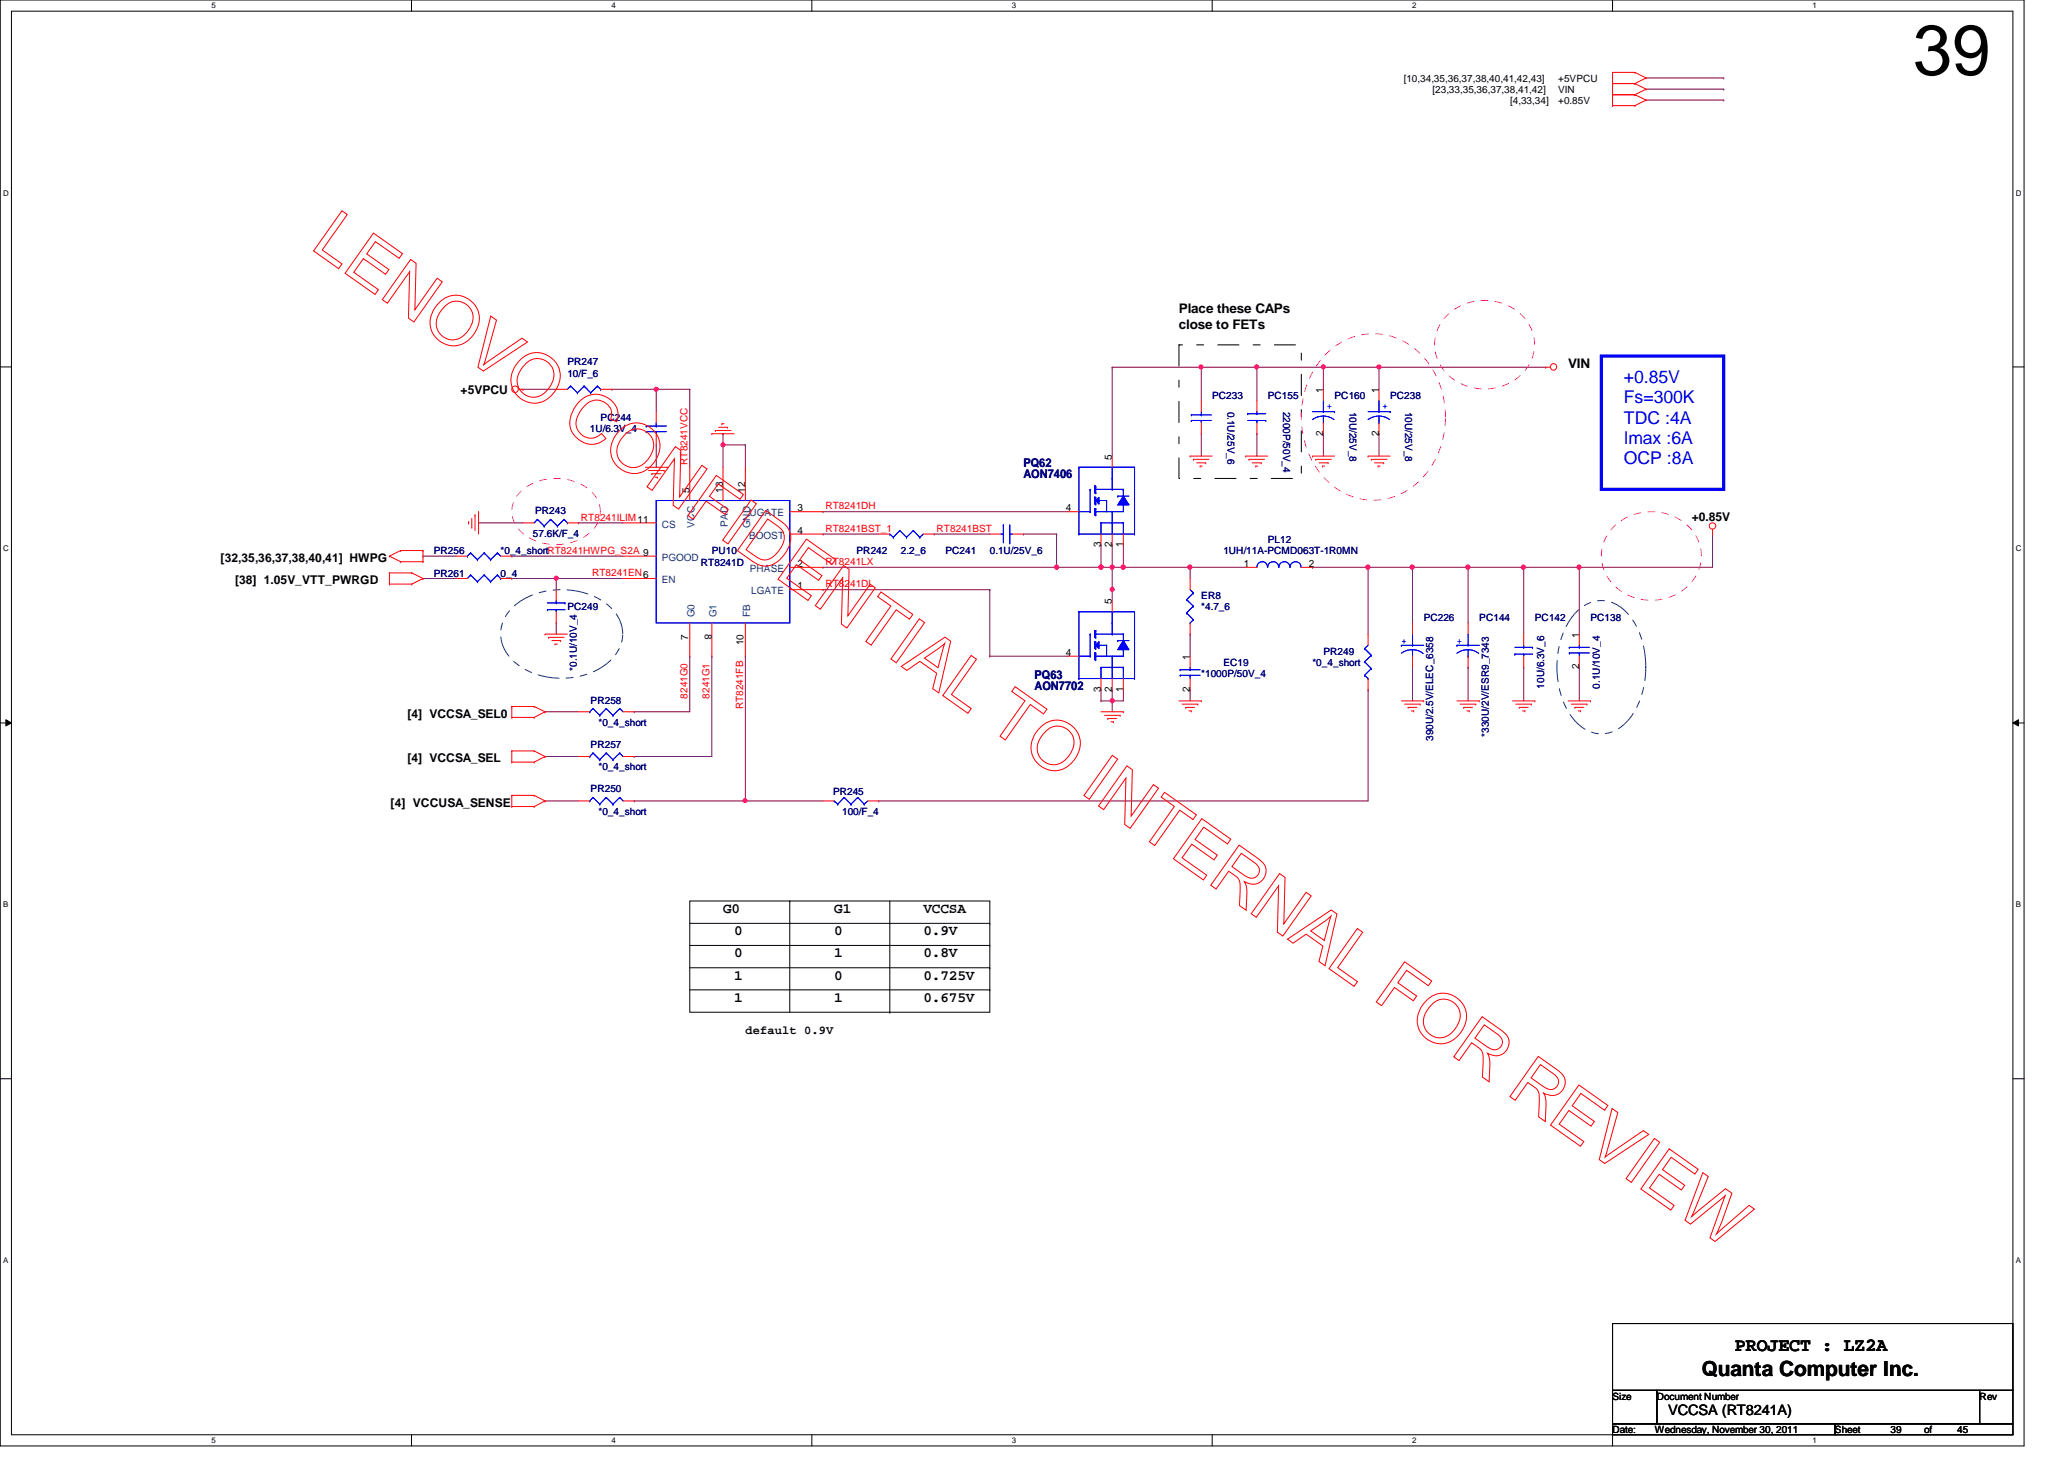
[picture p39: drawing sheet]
<svg xmlns="http://www.w3.org/2000/svg" width="297mm" height="210mm" viewBox="0 0 297 210" stroke-linecap="round" stroke-linejoin="round" font-family="sans-serif">
<defs><g id="words">
<text font-size="10.2" x="275.3" y="10.8">39</text>
<text font-size="3" x="244.9" y="198">Quanta Computer Inc.</text>
<text font-size="2.7" x="249.7" y="194.3">PROJECT : LZ2A</text>
<g font-size="2.5" fill="#00f">
<text x="233.7" y="55.1">+0.85V</text>
<text x="233.7" y="58">Fs=300K</text>
<text x="233.7" y="61">TDC :4A</text>
<text x="233.7" y="63.9">Imax :6A</text>
<text x="233.7" y="66.8">OCP :8A</text>
</g>
<g font-size="2.1">
<text x="104.1" y="131.3">G0</text>
<text x="120.1" y="131.3">G1</text>
<text x="132.9" y="131.3">VCCSA</text>
<text x="105.7" y="137.7">0</text>
<text x="105.7" y="134.5">0</text>
<text x="120.1" y="137.7">1</text>
<text x="120.1" y="134.5">0</text>
<text x="132.9" y="134.5">0.9V</text>
<text x="132.9" y="137.7">0.8V</text>
<text x="105.7" y="140.9">1</text>
<text x="120.1" y="140.9">0</text>
<text x="132.9" y="140.9">0.725V</text>
<text x="105.7" y="144.1">1</text>
<text x="120.1" y="144.1">1</text>
<text x="132.9" y="144.1">0.675V</text>
<text x="240.1" y="203.5">VCCSA (RT8241A)</text>
</g>
<g font-size="1.9">
<text x="169.7" y="45">Place these CAPs</text>
<text x="169.7" y="47.3">close to FETs</text>
<text x="225.7" y="53">VIN</text>
</g>
<g font-size="1.7">
<text x="66.3" y="56.7">+5VPCU</text>
<text x="243.5" y="74.9">+0.85V</text>
<text x="31.7" y="80.8">[32,35,36,37,38,40,41] HWPG</text>
<text x="33.8" y="84">[38] 1.05V_VTT_PWRGD</text>
<text x="58.6" y="103.3">[4] VCCSA_SEL0</text>
<text x="58.6" y="109.6">[4] VCCSA_SEL</text>
<text x="56.2" y="116">[4] VCCUSA_SENSE</text>
<text x="107.3" y="148.7">default 0.9V</text>
</g>
<g font-size="1.7" fill="#000080">
<text x="147.3" y="67.2">PQ62</text>
<text x="147.3" y="68.8">AON7406</text>
<text x="148.9" y="97.6">PQ63</text>
<text x="148.9" y="99.2">AON7702</text>
</g>
<g font-size="1.4">
<text x="202" y="11.8">[10,34,35,36,37,38,40,41,42,43]</text>
<text x="224.2" y="11.8">+5VPCU</text>
<text x="206.2" y="13.4">[23,33,35,36,37,38,41,42]</text>
<text x="217.3" y="15">[4,33,34]</text>
<text x="224.2" y="13.4">VIN</text>
<text x="224.2" y="15">+0.85V</text>
<text x="190.4" y="56.5" transform="rotate(-90 190.4 56.5)">1</text>
<text x="198.4" y="56.5" transform="rotate(-90 198.4 56.5)">1</text>
<text x="190.4" y="62.7" transform="rotate(-90 190.4 62.7)">2</text>
<text x="198.4" y="62.7" transform="rotate(-90 198.4 62.7)">2</text>
<text x="99.2" y="70.9" transform="rotate(-90 99.2 70.9)">5</text>
<text x="104" y="70.9" transform="rotate(-90 104 70.9)">13</text>
<text x="107.2" y="70.9" transform="rotate(-90 107.2 70.9)">12</text>
<text x="160" y="66.1" transform="rotate(-90 160 66.1)">5</text>
<text x="114.8" y="73.6">3</text>
<text x="114.8" y="76.8">4</text>
<text x="153.4" y="73.6">4</text>
<text x="114.8" y="81.6">2</text>
<text x="158.4" y="78.7" transform="rotate(-90 158.4 78.7)">3</text>
<text x="160" y="78.7" transform="rotate(-90 160 78.7)">2</text>
<text x="161.6" y="78.7" transform="rotate(-90 161.6 78.7)">1</text>
<text x="179" y="81.6">1</text>
<text x="188.4" y="81.6">2</text>
<text x="114.8" y="84.8">1</text>
<text x="160" y="86.9" transform="rotate(-90 160 86.9)">5</text>
<text x="99" y="92" transform="rotate(-90 99 92)">7</text>
<text x="101.4" y="91.2" transform="rotate(90 101.4 91.2)">8</text>
<text x="107" y="92.8" transform="rotate(-90 107 92.8)">10</text>
<text x="153.4" y="94.4">4</text>
<text x="171.2" y="94.9" transform="rotate(-90 171.2 94.9)">1</text>
<text x="227.2" y="91.7" transform="rotate(-90 227.2 91.7)">1</text>
<text x="158.4" y="99.5" transform="rotate(-90 158.4 99.5)">3</text>
<text x="160" y="99.5" transform="rotate(-90 160 99.5)">2</text>
<text x="161.6" y="99.5" transform="rotate(-90 161.6 99.5)">1</text>
<text x="171.2" y="99.5" transform="rotate(-90 171.2 99.5)">2</text>
<text x="227.2" y="96.3" transform="rotate(-90 227.2 96.3)">2</text>
<text x="232.1" y="201.4">Size</text>
<text x="238.5" y="201.4">Document Number</text>
<text x="284.9" y="201.4">Rev</text>
<text x="232.1" y="206.2">Date:</text>
<text x="238.2" y="206.2">Wednesday, November 30, 2011</text>
<text x="264.1" y="206.2">Sheet</text>
<text x="272.1" y="206.2">39</text>
<text x="276.9" y="206.2">of</text>
<text x="281.7" y="206.2">45</text>
</g>
<g font-size="1.4" fill="#000080">
<text x="81.7" y="52.6">PR247</text>
<text x="81.7" y="54.2">10/F_6</text>
<text x="174.5" y="57.4">PC233</text>
<text x="176.7" y="59.2" transform="rotate(90 176.7 59.2)">0.1U/25V_6</text>
<text x="182.5" y="57.4">PC155</text>
<text x="184.7" y="59.2" transform="rotate(90 184.7 59.2)">2200P/50V_4</text>
<text x="192.1" y="57.4">PC160</text>
<text x="194.2" y="59.2" transform="rotate(90 194.2 59.2)">10U/25V_8</text>
<text x="200.1" y="57.4">PC238</text>
<text x="202.2" y="59.2" transform="rotate(90 202.2 59.2)">10U/25V_8</text>
<text x="84.9" y="62.2">1U/6.3V_4</text>
<text x="86.4" y="60.6">PC244</text>
<text x="76.7" y="77.2">57.6K/F_4</text>
<text x="77" y="74">PR243</text>
<text x="62.4" y="79.8">PR256</text>
<text x="62.4" y="83">PR261</text>
<text x="72" y="79.8">*0_4_shortRT8241HWPG_S2A 9</text>
<text x="72" y="83">0_4</text>
<text x="100.9" y="81.4">RT8241D</text>
<text x="102.4" y="79.8">PU10</text>
<text x="123.3" y="79.8">PR242</text>
<text x="129.7" y="79.8">2.2_6</text>
<text x="136.1" y="79.8">PC241</text>
<text x="142.4" y="79.8">0.1U/25V_6</text>
<text x="176.1" y="79.8">1UH/11A-PCMD063T-1R0MN</text>
<text x="182.5" y="78.2">PL12</text>
<text x="81.7" y="87.8">PC249</text>
<text x="172.9" y="86.2">ER8</text>
<text x="172.9" y="87.8">*4.7_6</text>
<text x="204.9" y="89.4">PC226</text>
<text x="212.9" y="89.4">PC144</text>
<text x="220.9" y="89.4">PC142</text>
<text x="228.9" y="89.4">PC138</text>
<text x="176.1" y="95.8">EC19</text>
<text x="188.9" y="95.8">*0_4_short</text>
<text x="190.5" y="94.2">PR249</text>
<text x="83" y="96.5" transform="rotate(-90 83 96.5)">*0.1U/10V_4</text>
<text x="85" y="101.2">PR258</text>
<text x="172.9" y="97.4">*1000P/50V_4</text>
<text x="222.2" y="99.1" transform="rotate(-90 222.2 99.1)">10U/6.3V_6</text>
<text x="230.2" y="99.1" transform="rotate(-90 230.2 99.1)">0.1U/10V_4</text>
<text x="85" y="107.6">PR257</text>
<text x="86.1" y="104.4">*0_4_short</text>
<text x="206.2" y="106.6" transform="rotate(-90 206.2 106.6)">390U/2.5V/ELEC_6358</text>
<text x="214.2" y="106" transform="rotate(-90 214.2 106)">*330U/2V/ESR9_7343</text>
<text x="86.1" y="110.8">*0_4_short</text>
<text x="85" y="114">PR250</text>
<text x="86.1" y="117.2">*0_4_short</text>
<text x="119.9" y="114.3">PR245</text>
<text x="121.2" y="117.2">100/F_4</text>
</g>
<g font-size="1.4" fill="#00f">
<text x="191" y="58.8">+</text>
<text x="199" y="58.8">+</text>
<text x="201.7" y="92.6">+</text>
<text x="209.7" y="92.6">+</text>
</g>
<g font-size="1.4" fill="#f00">
<text x="98.9" y="66.9" transform="rotate(-90 98.9 66.9)">RT8241VCC</text>
<text x="83.6" y="74.9">RT8241ILIM11</text>
<text x="118.8" y="73.3">RT8241DH</text>
<text x="118.8" y="76.5">RT8241BST_1</text>
<text x="134.8" y="76.5">RT8241BST</text>
<text x="85.2" y="82.9">RT8241EN6</text>
<text x="118.8" y="81.3">RT8241LX</text>
<text x="118.8" y="84.5">RT8241DL</text>
<text x="98.9" y="100.5" transform="rotate(-90 98.9 100.5)">8241G0</text>
<text x="102.1" y="100.5" transform="rotate(-90 102.1 100.5)">8241G1</text>
<text x="106.9" y="102.1" transform="rotate(-90 106.9 102.1)">RT8241FB</text>
</g>
<g font-size="1.4" fill="#004080">
<text x="95.2" y="75.9">CS</text>
<text x="99.9" y="75.9" transform="rotate(-90 99.9 75.9)">VCC</text>
<text x="104.7" y="75.8" transform="rotate(-90 104.7 75.8)">PAD</text>
<text x="107.8" y="77.5">BOOST</text>
<text x="107.9" y="74.3">UGATE</text>
<text x="107.9" y="76" transform="rotate(-90 107.9 76)">GND</text>
<text x="95.2" y="80.7">PGOOD</text>
<text x="95.2" y="83.9">EN</text>
<text x="107.9" y="82.3">PHASE</text>
<text x="99.9" y="88.8" transform="rotate(-90 99.9 88.8)">G0</text>
<text x="103.1" y="88.8" transform="rotate(-90 103.1 88.8)">G1</text>
<text x="107.9" y="88.8" transform="rotate(-90 107.9 88.8)">FB</text>
<text x="108.1" y="85.5">LGATE</text>
</g>
<g font-size="1.1">
<text x="30.4" y="1.1">5</text>
<text x="88" y="1.1">4</text>
<text x="145.6" y="1.1">3</text>
<text x="203.2" y="1.1">2</text>
<text x="260.9" y="1.1">1</text>
<text x=".5" y="28.2">D</text>
<text x="290.1" y="28.2">D</text>
<text x=".5" y="79.3">C</text>
<text x="290.1" y="79.3">C</text>
<text x=".5" y="130.6">B</text>
<text x="290.1" y="130.6">B</text>
<text x=".5" y="181.7">A</text>
<text x="290.1" y="181.7">A</text>
<text x="30.4" y="207.6">5</text>
<text x="88" y="207.6">4</text>
<text x="145.6" y="207.6">3</text>
<text x="203.2" y="207.6">2</text>
<text x="260.9" y="207.6">1</text>
</g>
</g></defs>
<path d="M0 0h291.3v208h-291.3zM1.6 1.6h288.1v204.8h-288.1z" fill="none" stroke="#000" stroke-width=".14"/>
<g fill="#fff">
<path d="M30.4 .2h.6v1.2h-.6z"/>
<path d="M30.4 206.6h.6v1.2h-.6z"/>
</g>
<path d="M59.2 0v1.6M59.2 206.4v1.6" fill="none" stroke="#000" stroke-width=".14"/>
<g fill="#fff">
<path d="M88 .2h.6v1.2h-.6z"/>
<path d="M88 206.6h.6v1.2h-.6z"/>
</g>
<path d="M116.8 0v1.6M116.8 206.4v1.6" fill="none" stroke="#000" stroke-width=".14"/>
<g fill="#fff">
<path d="M145.6 .2h.6v1.2h-.6z"/>
<path d="M145.6 206.6h.6v1.2h-.6z"/>
</g>
<path d="M174.5 0v1.6M174.5 206.4v1.6" fill="none" stroke="#000" stroke-width=".14"/>
<g fill="#fff">
<path d="M203.2 .2h.6v1.2h-.6z"/>
<path d="M203.2 206.6h.6v1.2h-.6z"/>
</g>
<path d="M232.1 0v1.6M232.1 206.4v1.6" fill="none" stroke="#000" stroke-width=".14"/>
<g fill="#fff">
<path d="M260.9 .2h.5v1.2h-.5z"/>
<path d="M260.9 206.6h.5v1.2h-.5z"/>
<path d="M.5 27.2h.7v1.2h-.7z"/>
<path d="M290.1 27.2h.8v1.2h-.8z"/>
<path d="M.5 78.4h.7v1.1h-.7z"/>
<path d="M290.1 78.4h.8v1.1h-.8z"/>
</g>
<path d="M0 52.8h1.6M289.7 52.8h1.6" fill="none" stroke="#000" stroke-width=".14"/>
<g fill="#fff">
<path d="M.5 129.6h.7v1.2h-.7z"/>
<path d="M290.1 129.6h.7v1.2h-.7z"/>
</g>
<path d="M0 104h1.6M.8 103.5l.8 .5-.8 .4zM289.7 104l.8-.5v.9zM289.7 104h1.6" fill="none" stroke="#000" stroke-width=".14"/>
<path d="M.8 103.5l.8 .5-.8 .4zM289.7 104l.8-.5v.9z" fill="#000"/>
<g fill="#fff">
<path d="M.5 180.8h.7v1.1h-.7z"/>
<path d="M290.1 180.8h.7v1.1h-.7z"/>
</g>
<path d="M0 155.2h1.6M289.7 155.2h1.6" fill="none" stroke="#000" stroke-width=".14"/>
<path d="M99.3 56h.1M99.3 56v11.2M152.1 81.6h.1M152.1 81.6h6.4" fill="none" stroke="#800040" stroke-width=".14"/>
<circle cx="158.4" cy="81.6" r=".31" fill="#f0f"/>
<circle cx="158.4" cy="81.6" r=".31" fill="none" stroke="#f0f" stroke-width=".14"/>
<circle cx="152" cy="81.6" r=".31" fill="#f0f"/>
<circle cx="152" cy="81.6" r=".31" fill="none" stroke="#f0f" stroke-width=".14"/>
<path d="M94.4 56h.1M94.4 56h4.9M94.4 56v3.2" fill="none" stroke="#800040" stroke-width=".14"/>
<circle cx="94.4" cy="56" r=".3" fill="#f0f"/>
<circle cx="94.4" cy="56" r=".3" fill="none" stroke="#f0f" stroke-width=".14"/>
<path d="M118.4 73.6h.1M118.4 76.8h.1M118.4 73.6h35.3M118.4 76.8h8M60.9 83.2h.1M60.9 83.2h4.8M73.7 83.2h.1M73.7 83.2h16M80 83.2h.1" fill="none" stroke="#800040" stroke-width=".14"/>
<circle cx="80.1" cy="83.2" r=".3" fill="#f0f"/>
<circle cx="80.1" cy="83.2" r=".3" fill="none" stroke="#f0f" stroke-width=".14"/>
<g fill="none" stroke="#800040" stroke-width=".14">
<path d="M158.5 78.4h.1M158.5 78.4v3.2M160.1 78.4h.1M160.1 78.4v3.2M161.7 78.4h.1M161.7 78.4v3.2M142.4 94.4h.1M142.4 94.4h11.3M158.5 99.2h.1M158.5 99.2v1.6M160.1 99.2h.1M160.1 99.2v1.6h-1.6"/>
<path d="M161.7 99.2h.1M161.7 99.2v1.6M158.5 100.8h.1"/>
</g>
<circle cx="160.1" cy="100.8" r=".3" fill="#f0f"/>
<circle cx="160.1" cy="100.8" r=".3" fill="none" stroke="#f0f" stroke-width=".14"/>
<path d="M158.5 81.6h.1M158.5 81.6h1.6M160.1 100.8h.1M160.1 100.8v1.6" fill="none" stroke="#800040" stroke-width=".14"/>
<circle cx="160" cy="81.6" r=".31" fill="#f0f"/>
<circle cx="160" cy="81.6" r=".31" fill="none" stroke="#f0f" stroke-width=".14"/>
<circle cx="158.4" cy="81.6" r=".31" fill="#f0f"/>
<circle cx="158.4" cy="81.6" r=".31" fill="none" stroke="#f0f" stroke-width=".14"/>
<g fill="none" stroke="#800040" stroke-width=".14">
<path d="M75.3 56h.1M75.3 56h4.7M88 56h.1M88 56h6.4M68.9 75.2h.1M68.9 75.2h6.4M83.3 75.2h.1M83.3 75.2h6.4M94.4 64h.1M94.4 64v3.2M134.4 76.8h.1M134.4 76.8h8"/>
<path d="M152.1 76.8h.1M152.1 76.8v4.8h-33.7M73.7 80h.1M73.7 80h16M80 89.6h.1M80 83.2h.1M80 83.2v1.6M80 89.6v1.6M107.3 94.4h.1M107.3 94.4v20.8M118.4 84.8h.1M118.4 81.6h.1"/>
<path d="M118.4 84.8h24M142.4 84.8h.1M142.4 84.8v9.6M160.1 81.6h.1M160.1 81.6h1.6"/>
</g>
<circle cx="107.2" cy="115.2" r=".3" fill="#f0f"/>
<circle cx="107.2" cy="115.2" r=".3" fill="none" stroke="#f0f" stroke-width=".14"/>
<path d="M60.9 80h.1M60.9 80h4.8M171.3 81.6h.1M171.3 81.6h8M78.4 115.2h.1M78.4 115.2h4.9M91.3 115.2h.1M91.3 115.2h16" fill="none" stroke="#800040" stroke-width=".14"/>
<circle cx="171.2" cy="81.6" r=".31" fill="#f0f"/>
<circle cx="171.2" cy="81.6" r=".31" fill="none" stroke="#f0f" stroke-width=".14"/>
<path d="M104.1 64h.1M104.1 64v3.2" fill="none" stroke="#800040" stroke-width=".14"/>
<circle cx="104.1" cy="64" r=".3" fill="#f0f"/>
<circle cx="104.1" cy="64" r=".3" fill="none" stroke="#f0f" stroke-width=".14"/>
<g fill="none" stroke="#800040" stroke-width=".14">
<path d="M104.1 64h.1M104.1 62.4h.1M104.1 64h3.2M104.1 62.4v1.6M107.3 64h.1M107.3 64v3.2M147.3 76.8h.1M147.3 76.8h4.8M99.3 94.4h.1M99.3 94.4v8h-8M102.4 94.4h.1M102.4 94.4v14.4h-11.1"/>
<path d="M227.3 81.6h.1M227.3 81.6h19.2M78.4 108.8h.1M78.4 102.4h.1M78.4 108.8h4.9M78.4 102.4h4.9M91.3 108.8h.1M91.3 102.4h.1M107.3 115.2h.1M107.3 115.2h11.1M126.4 115.2h.1M126.4 115.2h70.5"/>
<path d="M160.1 100.8h.1M160.1 100.8h1.6"/>
</g>
<circle cx="227.2" cy="81.6" r=".31" fill="#f0f"/>
<circle cx="227.2" cy="81.6" r=".31" fill="none" stroke="#f0f" stroke-width=".14"/>
<path d="M172.9 52.8h.1M172.9 52.8v4.8M180.9 52.8h.1M180.9 52.8v4.8M190.5 52.8h.1M190.5 52.8h32M198.5 52.8h.1M198.5 52.8v3.2M198.5 62.4h.1M198.5 62.4v3.2M246.5 76.8h.1M246.5 76.8v4.8" fill="none" stroke="#800040" stroke-width=".14"/>
<circle cx="198.5" cy="52.8" r=".3" fill="#f0f"/>
<circle cx="198.5" cy="52.8" r=".3" fill="none" stroke="#f0f" stroke-width=".14"/>
<path d="M190.5 52.8h.1M190.5 52.8v3.2" fill="none" stroke="#800040" stroke-width=".14"/>
<circle cx="190.5" cy="52.8" r=".3" fill="#f0f"/>
<circle cx="190.5" cy="52.8" r=".3" fill="none" stroke="#f0f" stroke-width=".14"/>
<path d="M172.9 52.8h.1M172.9 52.8h17.6M180.9 52.8h.1M172.9 62.4h.1M172.9 62.4v3.2M180.9 62.4h.1M180.9 62.4v3.2M190.5 62.4h.1M190.5 62.4v3.2" fill="none" stroke="#800040" stroke-width=".14"/>
<circle cx="180.8" cy="52.8" r=".3" fill="#f0f"/>
<circle cx="180.8" cy="52.8" r=".3" fill="none" stroke="#f0f" stroke-width=".14"/>
<path d="M196.9 81.6h.1M196.9 81.6v9.6" fill="none" stroke="#800040" stroke-width=".14"/>
<circle cx="196.8" cy="81.6" r=".31" fill="#f0f"/>
<circle cx="196.8" cy="81.6" r=".31" fill="none" stroke="#f0f" stroke-width=".14"/>
<path d="M161.7 81.6h.1M161.7 81.6h9.6M171.3 81.6h.1M171.3 91.2h.1M171.3 99.2h.1M171.3 81.6v1.6M171.3 91.2v3.2M171.3 99.2v1.6M188.9 81.6h.1M188.9 81.6h8M196.9 99.2h.1M196.9 99.2v16" fill="none" stroke="#800040" stroke-width=".14"/>
<circle cx="161.6" cy="81.6" r=".32" fill="#f0f"/>
<circle cx="161.6" cy="81.6" r=".32" fill="none" stroke="#f0f" stroke-width=".14"/>
<path d="M160.1 52.8h.1M160.1 52.8v12.8M160.1 52.8h12.8M172.9 52.8h.1" fill="none" stroke="#800040" stroke-width=".14"/>
<circle cx="172.8" cy="52.8" r=".3" fill="#f0f"/>
<circle cx="172.8" cy="52.8" r=".3" fill="none" stroke="#f0f" stroke-width=".14"/>
<path d="M160.1 84.8h.1M160.1 84.8v1.6" fill="none" stroke="#800040" stroke-width=".14"/>
<circle cx="160.1" cy="84.8" r=".3" fill="#f0f"/>
<circle cx="160.1" cy="84.8" r=".3" fill="none" stroke="#f0f" stroke-width=".14"/>
<g fill="none" stroke="#800040" stroke-width=".14">
<path d="M160.1 81.6h.1M160.1 81.6v3.2M203.3 96h.1M203.3 96v4.8M211.3 96h.1M211.3 81.6h.1M211.3 96v4.8M211.3 81.6h16M219.3 96h.1M219.3 81.6h.1M219.3 81.6v9.6M219.3 96v4.8"/>
<path d="M227.3 96h.1M227.3 81.6h.1M227.3 81.6v9.6M227.3 96v4.8"/>
</g>
<circle cx="219.2" cy="81.6" r=".31" fill="#f0f"/>
<circle cx="219.2" cy="81.6" r=".31" fill="none" stroke="#f0f" stroke-width=".14"/>
<path d="M196.9 81.6h.1M196.9 81.6h6.4M203.3 81.6h.1M203.3 81.6v8M211.3 81.6h.1M211.3 81.6v8" fill="none" stroke="#800040" stroke-width=".14"/>
<circle cx="211.2" cy="81.6" r=".31" fill="#f0f"/>
<circle cx="211.2" cy="81.6" r=".31" fill="none" stroke="#f0f" stroke-width=".14"/>
<path d="M203.3 81.6h.1M203.3 81.6h8" fill="none" stroke="#800040" stroke-width=".14"/>
<circle cx="203.2" cy="81.6" r=".31" fill="#f0f"/>
<circle cx="203.2" cy="81.6" r=".31" fill="none" stroke="#f0f" stroke-width=".14"/>
<path d="M236.9 11.2h11.2M236.9 12.8h11.2M236.9 14.4h11.2M248.1 11.2h.1M248.1 12.8h.1M248.1 14.4h.1" fill="none" stroke="#800040" stroke-width=".14"/>
<g fill="none" stroke="#f00" stroke-width=".14">
<path d="M232.1 12h.1M232.1 10.4h.1M232.1 13.6h.1M232.1 15.2h.1M232.1 10.4h3.2M232.1 12h3.2M232.1 10.4v4.8M232.1 13.6h3.2M232.1 15.2h3.2M235.3 10.4h.1M235.3 12h.1M235.3 13.6h.1"/>
<path d="M235.3 15.2h.1M235.3 10.4l1.6 .8M235.3 12l1.6 .8M235.3 13.6l1.6 .8M236.9 11.2h.1M236.9 12.8h.1M236.9 14.4h.1M236.9 11.2l-1.6 .8M236.9 12.8l-1.6 .8M236.9 14.4l-1.6 .8M74.6 56h.7M75.3 56h.1"/>
<path d="M80 56h1.7M86.4 56h1.6M94.4 59.2v1.6M190.5 56v1.6M198.5 56v1.6M222.5 52.8h.1M222.5 52.8h.6M57.7 79.2h.1M57.7 79.2l-1.7 .8M57.7 79.2h3.2M60.9 79.2h.1M60.9 79.2v1.6"/>
<path d="M67.4 75.1h.1M67.4 75.1v.3M67.9 75.9h.1M67.9 74.6v1.3M68.4 74.1h.1M68.4 74.1v2.2M68.9 73.6h.1M68.9 73.6v3.2M75.3 75.2h1.6M81.7 75.2h1.6M89.7 75.2h4.7M92.9 67.2h3.2"/>
<path d="M93.3 67.7h2.3M93.8 68.2h.1M93.8 68.2h1.3M94.3 68.7h.3M94.4 62.4v1.6M94.6 68.7h.1M95.6 67.7h.1M96.1 67.2h.1M99.3 67.2v4.8M102.4 62.4h.1M102.4 62.4h3.3M103 61.9h.1"/>
<path d="M103 61.9h2.2M103.4 61.5h1.3M103.9 61h.1M103.9 61h.3M104.1 67.2v4.8M104.7 61.5h.1M107.3 67.2v4.8M113.7 76.8h4.7M113.7 73.6h4.7M126.4 76.8h1.7M132.9 76.8h1.5M171.3 65.6h.1"/>
<path d="M171.3 65.6h3.2M171.7 66.1h.1M171.7 66.1h2.3M172.2 66.6h1.3M172.7 67.1h.1M172.7 67.1h.3M173.5 66.6h.1M179.3 65.6h.1M179.3 65.6h3.2M179.7 66.1h.1M179.7 66.1h2.3M180.2 66.6h1.3"/>
<path d="M180.7 67.1h.1M180.7 67.1h.3M181.5 66.6h.1M188.9 65.6h.1M188.9 65.6h3.2M189.4 66.1h.1M189.4 66.1h2.2M189.8 66.6h1.3M190.3 67.1h.1M190.3 67.1h.3M190.5 60.8v1.6M191.1 66.6h.1"/>
<path d="M196.9 65.6h.1M196.9 65.6h3.2M197.4 66.1h.1M197.4 66.1h2.2M197.8 66.6h1.3M198.3 67.1h.1M198.3 67.1h.3M198.5 60.8v1.6M199.1 66.6h.1M246.5 76.8h.1M246.5 76.2v.6M56 80h.1"/>
<path d="M56 82.4h.1M56 84h.1M56 80l1.7 .8M56 84h3.3M56 82.4h3.3M56 82.4v1.6M57.7 80.8h.1M57.7 80.8h3.2M59.3 84h.1M59.3 82.4h.1M59.3 82.4l1.6 .8M60.9 80.8h.1"/>
<path d="M60.9 83.2h.1M60.9 83.2l-1.6 .8M65.7 80h1.6M72 80h1.7M78.4 91.2h.1M78.4 91.2h3.3M78.9 91.7h.1M78.9 91.7h2.3M79.4 92.2h1.3M79.9 92.7h.1M79.9 92.7h.3M80 84.8v1.6"/>
<path d="M80 88v1.6M80.7 92.2h.1M89.7 80h4.7M89.7 83.2h4.7M99.3 89.6v4.8M102.4 89.6v4.8M107.3 89.6v4.8M113.7 81.6h4.7M113.7 84.8h4.7M179.3 81.6h1.6M187.3 81.6h1.6M196.9 91.2v1.6"/>
<path d="M196.9 97.6v1.6M203.3 89.6v1.6M203.3 94.4v1.6M211.3 89.6v1.6M211.3 94.4v1.6M73.7 114.4h.1M73.7 116h.1M73.7 103.2h.1M73.7 101.6h.1M73.7 109.6h.1M73.7 108h.1M73.7 116h3.2"/>
<path d="M73.7 114.4h3.2M73.7 101.6v1.6M73.7 108v1.6M73.7 114.4v1.6M73.7 101.6h3.2M73.7 103.2h3.2M73.7 108h3.2M73.7 109.6h3.2M76.9 116h.1M76.9 114.4h.1M76.9 101.6h.1M76.9 103.2h.1"/>
<path d="M76.9 108h.1M76.9 109.6h.1M76.9 114.4l1.5 .8M76.9 101.6l1.5 .8M76.9 108l1.5 .8M78.4 115.2h.1M78.4 102.4h.1M78.4 108.8h.1M78.4 115.2l-1.5 .8M78.4 102.4l-1.5 .8M78.4 108.8l-1.5 .8M83.3 102.4h1.6"/>
<path d="M83.3 108.8h1.6M89.7 102.4h1.6M89.7 108.8h1.6M118.4 115.2h1.7M124.9 115.2h1.5M158.5 102.4h3.2M159 102.9h2.2M159.4 103.4h.1M159.4 103.4h1.3M159.9 103.8h.3M160.2 103.8h.1M161.2 102.9h.1"/>
<path d="M161.7 102.4h.1M169.7 100.8h3.2M170.1 101.3h2.3M170.6 101.8h.1M170.6 101.8h1.3M171.1 102.3h.3M171.4 102.3h.1M172.4 101.3h.1M172.9 100.8h.1M201.7 100.8h3.2M202.1 101.3h2.3M202.6 101.8h.1"/>
<path d="M202.6 101.8h1.3M203.1 102.3h.4M203.5 102.3h.1M204.4 101.3h.1M204.9 100.8h.1M209.7 100.8h3.2M210.1 101.3h2.3M210.6 101.8h.1M210.6 101.8h1.3M211.1 102.3h.4M211.5 102.3h.1M212.4 101.3h.1"/>
<path d="M212.9 100.8h.1M217.7 100.8h3.2M218.1 101.3h2.3M218.6 101.8h.1M218.6 101.8h1.3M219.1 102.3h.4M219.5 102.3h.1M220.4 101.3h.1M220.9 100.8h.1M225.7 100.8h3.2M226.1 101.3h2.3M226.6 101.8h.1"/>
<path d="M226.6 101.8h1.3M227.1 102.3h.4M227.5 102.3h.1M228.4 101.3h.1M228.9 100.8h.1"/>
<circle cx="74.1" cy="56" r=".47"/>
<circle cx="223.6" cy="52.8" r=".46"/>
<circle cx="246.5" cy="75.7" r=".46"/>
</g>
<g fill="none" stroke="#000" stroke-width=".14">
<path d="M99.3 129.6h43.1v16h-43.1zM99.3 136h43.1M99.3 132.8h43.1M99.3 139.2h43.1M113.7 129.6h.1M113.7 129.6v16M128.1 129.6v16M142.4 136h.1M142.4 132.8h.1M142.4 139.2h.1M99.3 142.4h43.1M128.1 145.6h.1"/>
<path d="M142.4 142.4h.1M232.1 190.4h57.6v9.6h-57.6zM232.1 200h6.4v4.9h-6.4zM232.1 204.9h32v1.5h-32zM238.5 200h46.4v4.9h-46.4zM264.1 204.9h25.6v1.5h-25.6zM284.9 200h4.8v4.9h-4.8z"/>
</g>
<path d="M169.7 49.6h17.6v19.2h-17.6z" fill="none" stroke="#000" stroke-width=".14" stroke-dasharray="3 2 1 2"/>
<path d="M230.5 51.2h17.6v19.2h-17.6z" fill="none" stroke="#00f" stroke-width=".47"/>
<path d="M191.2 50.6a9.5 9.5 0 0 1 14.5 1.9 13.3 13.3 0 0 1-1.6 16.8 9.5 9.5 0 0 1-14.6-1.8 13.3 13.3 0 0 1 1.7-16.9zM208.2 45.4a7.7 7.7 0 0 1 12 1.5 6 6 0 0 1-2.6 8 7.6 7.6 0 0 1-10.5-2.6 5.8 5.8 0 0 1 1.1-6.9zM74.9 70.8a7.8 7.8 0 0 1 10.3 0 3.9 3.9 0 0 1-.7 6.2 7.8 7.8 0 0 1-9.6-.6 3.8 3.8 0 0 1 0-5.6zM232.2 75.8a7.7 7.7 0 0 1 12 1.5 6 6 0 0 1-2.6 8 7.6 7.6 0 0 1-10.5-2.6 5.8 5.8 0 0 1 1.1-6.9z" fill="none" stroke="#f0f" stroke-width=".14" stroke-dasharray="1 1 1 1 1 1 1 1"/>
<path d="M73.5 87.7a10.5 10.5 0 0 1 9.9-2.6 8.2 8.2 0 0 1 5.8 4.2 5.1 5.1 0 0 1-1.7 6.1 11.1 11.1 0 0 1-13.3 0 5.1 5.1 0 0 1-.7-7.7zM227.2 87.7a4.8 4.8 0 0 1 7.2 .7 12.8 12.8 0 0 1 1.6 12.4 7.2 7.2 0 0 1-4.7 4.7 5.2 5.2 0 0 1-5.4-2.7 13.3 13.3 0 0 1 0-13.6z" fill="none" stroke="#004080" stroke-width=".14" stroke-dasharray="3 1 1 1 1 1"/>
<g fill="none" stroke="#00f" stroke-width=".14">
<path d="M82.1 55.5h.1M82.1 55.5l-.4 .5M82.1 55.5l1 1M83.1 56.5h.1M84.1 55.5h.1M84.1 55.5l-1 1M84.1 55.5l.9 1M85 56.5h.1M86 55.5h.1M86 55.5l-1 1M86 55.5l.4 .5M86.4 56h.1"/>
<path d="M188.9 59.2h3.2M190.5 59.2h.1M190.5 59.9a2.45 2.45 0 0 1 1.5 .5M190.5 59.9a2.57 2.57 0 0 0-1.6 .5M190.5 57.6v1.6M190.5 59.9v.9M192.1 59.2h.1M196.9 59.2h3.2M198.5 59.2h.1M198.5 59.9a2.45 2.45 0 0 1 1.5 .5M198.5 59.9a2.57 2.57 0 0 0-1.6 .5M198.5 57.6v1.6"/>
<path d="M198.5 59.9v.9M200.1 59.2h.1M67.7 79.5h.1M67.7 79.5l1 1M67.7 79.5l-.4 .5M69.7 79.5h.1M69.7 79.5l.9 1M69.7 79.5l-1 1M71.6 79.5h.1M71.6 79.5l.4 .5M71.6 79.5l-1 1M77.3 74.7h.1"/>
<path d="M77.3 74.7l-.4 .5M77.3 74.7l1 1M78.3 75.7h.1M79.2 74.7h.1M79.2 74.7l-.9 1M79.2 74.7l1 1M80.2 75.7h.1M81.2 74.7h.1M81.2 74.7l-1 1M81.2 74.7l.5 .5M81.7 75.2h.1M93 61.3h.1"/>
<path d="M93 62.1h.1M93 61.3h2.9M93 62.1h2.9M94.4 72h19.3v17.6h-19.3zM94.4 62.1h.1M94.4 61.3h.1M94.4 60.8v.5M94.4 62.1v.3M128.1 76.8h.1M128.1 76.8l.5 .5M128.6 77.3h.1M129.5 76.3h.1"/>
<path d="M129.5 76.3l1 1M129.5 76.3l-.9 1M130.5 77.3h.1M131.4 76.3h.1M131.4 76.3l1 1M131.4 76.3l-.9 1M132.4 77.3h.1M132.9 76.8l-.5 .5M190.5 60.8h.1M198.5 60.8h.1M67.3 80h.1M68.7 80.5h.1"/>
<path d="M70.6 80.5h.1M78.8 87.7h.1M78.8 87.7h2.5M78.8 86.7h2.5M80 86.7h.1M80 87.7h.1M80 86.4v.3M80 87.7v.3M81.3 86.7h.1M180.9 81.6a.76 .76 0 0 1 .7-.8 .76 .76 0 0 1 .8 .8M182.5 81.6a.78 .78 0 0 1 .7-.8 .78 .78 0 0 1 .8 .8M184.1 81.6a.78 .78 0 0 1 .7-.8 .78 .78 0 0 1 .8 .8"/>
<path d="M185.7 81.6a.78 .78 0 0 1 .8-.8 .78 .78 0 0 1 .7 .8M196.4 93.3h.1M196.4 95.2h.1M196.4 97.2h.1M196.4 93.3l1 1M196.4 95.2l1 1M196.4 97.2l.5 .4M196.9 97.6h.1M196.9 92.8l-.5 .5M197.4 94.3h.1M197.4 96.2h.1M197.4 94.3l-1 .9"/>
<path d="M197.4 96.2l-1 1M201.7 92.8h.1M201.7 92.8h3.2M203.3 94.4h.1M203.3 92.8h.1M203.3 93.5h-.1a2.57 2.57 0 0 0-1.5 .5M203.3 93.5a2.26 2.26 0 0 1 1.5 .5M203.3 91.2v1.6M203.3 93.5v.9M209.7 92.8h.1M209.7 92.8h3.2M211.3 94.4h.1"/>
<path d="M211.3 92.8h.1M211.3 93.5h-.1a2.57 2.57 0 0 0-1.5 .5M211.3 93.5a2.26 2.26 0 0 1 1.5 .5M211.3 91.2v1.6M211.3 93.5v.9M84.9 108.8h.1M84.9 102.4h.1M85.3 108.3h.1M85.3 101.9h.1M85.3 108.3l1 1M85.3 108.3l-.4 .5M85.3 101.9l1 1"/>
<path d="M85.3 101.9l-.4 .5M86.3 109.3h.1M86.3 102.9h.1M87.2 108.3h.1M87.2 101.9h.1M87.2 108.3l1 1M87.2 108.3l-.9 1M87.2 101.9l1 1M87.2 101.9l-.9 1M88.2 109.3h.1M88.2 102.9h.1M89.2 108.3h.1"/>
<path d="M89.2 101.9h.1M89.2 108.3l.5 .5M89.2 108.3l-1 1M89.2 101.9l.5 .5M89.2 101.9l-1 1M120.1 115.2h.1M120.1 115.2l.5 .5M120.6 115.7h.1M121.5 114.7h.1M121.5 114.7l1 1M121.5 114.7l-.9 1M122.5 115.7h.1"/>
<path d="M123.4 114.7h.1M123.4 114.7l1 1M123.4 114.7l-.9 1M124.4 115.7h.1M124.9 115.2l-.5 .5"/>
</g>
<path d="M161.7 71.4l.8 1.2h-1.6z" fill="#00f"/>
<path d="M161.7 71.4l.8 1.2h-1.6z" fill="none" stroke="#00f" stroke-width=".14"/>
<path d="M157.7 72l.5-.5v1z" fill="#00f"/>
<g fill="none" stroke="#00f" stroke-width=".14">
<path d="M155.3 67.2h.1M155.3 76.8h.1M155.3 76.8h8M155.3 67.2h8M155.3 67.2v9.6M155.3 73.6h1.6M156.9 70.4h.1M156.9 73.6h.1M156.9 70.4v3.2M157.5 73.2h.1M157.5 71.5h.1M157.5 69.9h.1"/>
<path d="M157.5 69.9v1h.2M157.5 71.5v1h.2M157.5 73.2v.9h.2M157.5 73.2h.2M157.5 71.5h.2M157.5 69.9h.2M157.7 72l.5-.5v1zM157.7 74.1h.1M157.7 73.2h.1M157.7 72.5h.1M157.7 71.5h.1M157.7 70.9h.1"/>
<path d="M157.7 69.9h.1M157.7 73.6h.1M157.7 69.9v1M157.7 71.5v1M157.7 73.2v.9M157.7 70.4h4M158.2 72h.1M158.2 72h1.1M158.5 75.2h.1M158.5 75.2v1.6M158.5 75.2h3.2M159.3 72h.1"/>
<path d="M159.3 72v1.6M160.1 68.8h.1M160.1 70.4h.1M160.1 75.2h.1M160.1 73.6h.1M160.1 67.2v3.2M160.1 73.6v3.2M160.9 71.4h.1M160.9 71.4h1.6M161.7 72.6h.1M161.7 70.4h.1M161.7 75.2h.1"/>
<path d="M161.7 70.4v1M161.7 72.6v1h-4M161.7 75.2v1.6M163.3 76.8h.1M163.3 67.2h.1M163.3 67.2v9.6"/>
</g>
<path d="M161.7 71.4l.8 1.2h-1.6z" fill="#00f"/>
<path d="M161.7 71.4l.8 1.2h-1.6z" fill="none" stroke="#00f" stroke-width=".14"/>
<path d="M157.7 72l.5-.5v1z" fill="#00f"/>
<g fill="none" stroke="#00f" stroke-width=".14">
<path d="M171.4 59.7h.1M171.4 59.7h2.9M172.9 59.7h.1M172.9 59.2v.5M179.6 59.5h.1M179.6 59.5h2.6M180.9 59.5h.1M180.9 59.2v.3M144.1 76.8h.3M144.4 76.8h.1M144.4 75.5h.1M144.4 75.5v2.6"/>
<path d="M145.3 78.1h.1M145.3 76.8h.1M145.3 76.8h.4M145.3 75.5v2.6M155.3 67.2h.1M155.3 76.8h.1M155.3 76.8h8M155.3 67.2h8M155.3 67.2v9.6M155.3 73.6h1.6M156.9 70.4h.1M156.9 73.6h.1"/>
<path d="M156.9 70.4v3.2M157.5 73.2h.1M157.5 71.5h.1M157.5 69.9h.1M157.5 69.9v1h.2M157.5 71.5v1h.2M157.5 73.2v.9h.2M157.5 73.2h.2M157.5 71.5h.2M157.5 69.9h.2M157.7 72l.5-.5v1zM157.7 74.1h.1"/>
<path d="M157.7 73.2h.1M157.7 72.5h.1M157.7 71.5h.1M157.7 70.9h.1M157.7 69.9h.1M157.7 73.6h.1M157.7 69.9v1M157.7 71.5v1M157.7 73.2v.9M157.7 70.4h4M158.2 72h.1M158.2 72h1.1"/>
<path d="M158.5 75.2h.1M158.5 75.2v1.6M158.5 75.2h3.2M159.3 72h.1M159.3 72v1.6M160.1 68.8h.1M160.1 70.4h.1M160.1 75.2h.1M160.1 73.6h.1M160.1 67.2v3.2M160.1 73.6v3.2M160.9 71.4h.1"/>
<path d="M160.9 71.4h1.6M161.7 72.6h.1M161.7 70.4h.1M161.7 75.2h.1M161.7 70.4v1M161.7 72.6v1h-4M161.7 75.2v1.6M163.3 76.8h.1M163.3 67.2h.1M163.3 67.2v9.6M171.4 60.5h.1M171.4 60.5h2.9"/>
<path d="M172.9 60.5h.1M172.9 60.5v.3M179.6 60.5h2.6M180.9 60.5h.1M180.9 60.5v.3M182.2 60.5h.1M67.7 82.7h.1M67.7 82.7l-.4 .5M67.7 82.7l1 1M68.7 83.7h.1M69.7 82.7h.1M69.7 82.7l-1 1"/>
<path d="M69.7 82.7l.9 1M70.6 83.7h.1M71.6 82.7h.1M71.6 82.7l-1 1M71.6 82.7l.4 .5M72 83.2h.1M169.8 97.2h.1M169.8 96.4h.1M169.8 97.2h2.9M169.8 96.4h2.9M170.8 86.3h.1M170.8 88.2h.1"/>
<path d="M170.8 86.3l.9 .9M170.8 88.2l.9 1M171.3 96.4h.1M171.3 97.2h.1M171.3 89.6h.1M171.3 96v.4M171.3 97.2v.4M171.3 84.8l.4 .5M171.7 85.3h.1M171.7 87.2h.1M171.7 89.2h.1M171.7 85.3l-.9 1"/>
<path d="M171.7 87.2l-.9 1M171.7 89.2l-.4 .4M218 94.1h.1M218 93.1h2.6M218 94.1h2.6M219.3 93.1h.1M219.3 94.1h.1M219.3 92.8v.3M219.3 94.1v.3M220.6 93.1h.1M225.8 93.9h.1M225.8 93.1h.1"/>
<path d="M225.8 93.9h2.9M225.8 93.1h2.9M227.3 93.1h.1M227.3 93.9h.1M227.3 92.8v.3M227.3 93.9v.5M84.9 115.2h.1M85.3 114.7h.1M85.3 114.7l1 1M85.3 114.7l-.4 .5M86.3 115.7h.1M87.2 114.7h.1"/>
<path d="M87.2 114.7l1 1M87.2 114.7l-.9 1M88.2 115.7h.1M89.2 114.7h.1M89.2 114.7l.5 .5M89.2 114.7l-1 1"/>
</g>
<g fill="none" stroke="#f00" stroke-width=".14">
<path d="M172.9 57.6v1.6M180.9 57.6v1.6M142.4 76.8h1.7M145.7 76.8h1.6M153.7 73.6h1.6M158.5 76.8v1.6M160.1 65.6v1.6M160.1 76.8v1.6M161.7 76.8v1.6M172.9 60.8v1.6M180.9 60.8v1.6M65.7 83.2h1.6"/>
<path d="M72 83.2h1.7M171.3 83.2v1.6M171.3 89.6v1.6M171.3 94.4v1.6M171.3 97.6v1.6M219.3 91.2v1.6M219.3 94.4v1.6M227.3 91.2v1.6M227.3 94.4v1.6M83.3 115.2h1.6M89.7 115.2h1.6"/>
</g>
<path d="M161.7 92.2l.8 1.3h-1.6z" fill="#00f"/>
<path d="M161.7 92.2l.8 1.3h-1.6z" fill="none" stroke="#00f" stroke-width=".14"/>
<path d="M158.2 92.3v1l-.5-.5z" fill="#00f"/>
<g fill="none" stroke="#00f" stroke-width=".14">
<path d="M155.3 88h.1M155.3 97.6h.1M155.3 97.6h8M155.3 88h8M155.3 88v9.6M155.3 94.4h1.6M156.9 91.2h.1M156.9 94.4h.1M156.9 91.2v3.2M157.5 93.9h.1M157.5 92.3h.1M157.5 90.7h.1"/>
<path d="M157.5 90.7v1h.2M157.5 92.3v1h.2M157.5 93.9v1h.2M157.5 93.9h.2M157.5 92.3h.2M157.5 90.7h.2M157.7 94.9h.1M157.7 93.9h.1M157.7 93.3h.1M157.7 92.3h.1M157.7 91.7h.1M157.7 90.7h.1"/>
<path d="M157.7 94.4h.1M157.7 90.7v1M157.7 92.3v1M157.7 93.9v1M157.7 91.2h4M158.2 92.3v1l-.5-.5zM158.2 92.8h.1M158.2 92.8h1.1M158.5 96h.1M158.5 96v1.6M158.5 96h3.2M159.3 92.8h.1"/>
<path d="M159.3 92.8v1.6M160.1 89.6h.1M160.1 91.2h.1M160.1 96h.1M160.1 94.4h.1M160.1 88v3.2M160.1 94.4v3.2M160.9 92.2h.1M160.9 92.2h1.6M161.7 93.5h.1M161.7 91.2h.1M161.7 96h.1"/>
<path d="M161.7 91.2v1M161.7 93.5v.9h-4M161.7 96v1.6M163.3 97.6h.1M163.3 88h.1M163.3 88v9.6"/>
</g>
<path d="M161.7 92.2l.8 1.3h-1.6z" fill="#00f"/>
<path d="M161.7 92.2l.8 1.3h-1.6z" fill="none" stroke="#00f" stroke-width=".14"/>
<path d="M158.2 92.3v1l-.5-.5z" fill="#00f"/>
<g fill="none" stroke="#00f" stroke-width=".14">
<path d="M155.3 88h.1M155.3 97.6h.1M155.3 97.6h8M155.3 88h8M155.3 88v9.6M155.3 94.4h1.6M156.9 91.2h.1M156.9 94.4h.1M156.9 91.2v3.2M157.5 93.9h.1M157.5 92.3h.1M157.5 90.7h.1"/>
<path d="M157.5 90.7v1h.2M157.5 92.3v1h.2M157.5 93.9v1h.2M157.5 93.9h.2M157.5 92.3h.2M157.5 90.7h.2M157.7 94.9h.1M157.7 93.9h.1M157.7 93.3h.1M157.7 92.3h.1M157.7 91.7h.1M157.7 90.7h.1"/>
<path d="M157.7 94.4h.1M157.7 90.7v1M157.7 92.3v1M157.7 93.9v1M157.7 91.2h4M158.2 92.3v1l-.5-.5zM158.2 92.8h.1M158.2 92.8h1.1M158.5 96h.1M158.5 96v1.6M158.5 96h3.2M159.3 92.8h.1"/>
<path d="M159.3 92.8v1.6M160.1 89.6h.1M160.1 91.2h.1M160.1 96h.1M160.1 94.4h.1M160.1 88v3.2M160.1 94.4v3.2M160.9 92.2h.1M160.9 92.2h1.6M161.7 93.5h.1M161.7 91.2h.1M161.7 96h.1"/>
<path d="M161.7 91.2v1M161.7 93.5v.9h-4M161.7 96v1.6M163.3 97.6h.1M163.3 88h.1M163.3 88v9.6"/>
</g>
<path d="M153.7 94.4h1.6M158.5 97.6v1.6M160.1 86.4v1.6M160.1 97.6v1.6M161.7 97.6v1.6" fill="none" stroke="#f00" stroke-width=".14"/>
<circle cx="158.4" cy="81.6" r=".31" fill="#f0f"/>
<circle cx="158.4" cy="81.6" r=".31" fill="none" stroke="#f0f" stroke-width=".14"/>
<circle cx="152" cy="81.6" r=".31" fill="#f0f"/>
<circle cx="152" cy="81.6" r=".31" fill="none" stroke="#f0f" stroke-width=".14"/>
<circle cx="94.4" cy="56" r=".3" fill="#f0f"/>
<circle cx="94.4" cy="56" r=".3" fill="none" stroke="#f0f" stroke-width=".14"/>
<circle cx="80.1" cy="83.2" r=".3" fill="#f0f"/>
<circle cx="80.1" cy="83.2" r=".3" fill="none" stroke="#f0f" stroke-width=".14"/>
<circle cx="160.1" cy="100.8" r=".3" fill="#f0f"/>
<circle cx="160.1" cy="100.8" r=".3" fill="none" stroke="#f0f" stroke-width=".14"/>
<circle cx="160" cy="81.6" r=".31" fill="#f0f"/>
<circle cx="160" cy="81.6" r=".31" fill="none" stroke="#f0f" stroke-width=".14"/>
<circle cx="158.4" cy="81.6" r=".31" fill="#f0f"/>
<circle cx="158.4" cy="81.6" r=".31" fill="none" stroke="#f0f" stroke-width=".14"/>
<circle cx="107.2" cy="115.2" r=".3" fill="#f0f"/>
<circle cx="107.2" cy="115.2" r=".3" fill="none" stroke="#f0f" stroke-width=".14"/>
<circle cx="171.2" cy="81.6" r=".31" fill="#f0f"/>
<circle cx="171.2" cy="81.6" r=".31" fill="none" stroke="#f0f" stroke-width=".14"/>
<circle cx="104.1" cy="64" r=".3" fill="#f0f"/>
<circle cx="104.1" cy="64" r=".3" fill="none" stroke="#f0f" stroke-width=".14"/>
<circle cx="227.2" cy="81.6" r=".31" fill="#f0f"/>
<circle cx="227.2" cy="81.6" r=".31" fill="none" stroke="#f0f" stroke-width=".14"/>
<circle cx="198.5" cy="52.8" r=".3" fill="#f0f"/>
<circle cx="198.5" cy="52.8" r=".3" fill="none" stroke="#f0f" stroke-width=".14"/>
<circle cx="190.5" cy="52.8" r=".3" fill="#f0f"/>
<circle cx="190.5" cy="52.8" r=".3" fill="none" stroke="#f0f" stroke-width=".14"/>
<circle cx="180.8" cy="52.8" r=".3" fill="#f0f"/>
<circle cx="180.8" cy="52.8" r=".3" fill="none" stroke="#f0f" stroke-width=".14"/>
<circle cx="196.8" cy="81.6" r=".31" fill="#f0f"/>
<circle cx="196.8" cy="81.6" r=".31" fill="none" stroke="#f0f" stroke-width=".14"/>
<circle cx="161.6" cy="81.6" r=".32" fill="#f0f"/>
<circle cx="161.6" cy="81.6" r=".32" fill="none" stroke="#f0f" stroke-width=".14"/>
<circle cx="172.8" cy="52.8" r=".3" fill="#f0f"/>
<circle cx="172.8" cy="52.8" r=".3" fill="none" stroke="#f0f" stroke-width=".14"/>
<circle cx="160.1" cy="84.8" r=".3" fill="#f0f"/>
<circle cx="160.1" cy="84.8" r=".3" fill="none" stroke="#f0f" stroke-width=".14"/>
<circle cx="219.2" cy="81.6" r=".31" fill="#f0f"/>
<circle cx="219.2" cy="81.6" r=".31" fill="none" stroke="#f0f" stroke-width=".14"/>
<circle cx="211.2" cy="81.6" r=".31" fill="#f0f"/>
<circle cx="211.2" cy="81.6" r=".31" fill="none" stroke="#f0f" stroke-width=".14"/>
<circle cx="203.2" cy="81.6" r=".31" fill="#f0f"/>
<circle cx="203.2" cy="81.6" r=".31" fill="none" stroke="#f0f" stroke-width=".14"/>
<g fill="none" stroke="#f00" stroke-width=".14">
<path d="M49.2 30.3l.8 .6-3.6 5.1 2.8 2-.5 .7-3.6-2.6zM53.7 33.5l4.2 3-.5 .7-3.4-2.4-1.2 1.7 3.2 2.3-.5 .7-3.2-2.3-1.4 2 3.6 2.5-.5 .7-4.3-3.1zM59.1 37.3l.8 .6-.2 6.7 3.2-4.6 .7 .5-4 5.8-.8-.5 .2-6.7-3.3 4.5-.7-.5zM63.3 43.4a3.4 3.4 0 0 1 4.7 .1 3.4 3.4 0 0 1 .2 4.6 3.4 3.4 0 0 1-5.1 .8 3.4 3.4 0 0 1-.1-5.1zM64.1 44a2.38 2.38 0 0 1 3.2 0 2.38 2.38 0 0 1 .3 3.2 2.69 2.69 0 0 1-3.2 1.6 2.46 2.46 0 0 1-1-4zM70.6 45.5l.9 .6-1.9 6.4 5.5-3.8 .8 .5-6.3 4.2-.8-.6zM75 51.7a3.4 3.4 0 0 1 4.6 0 3.4 3.4 0 0 1 .2 4.6 3.4 3.4 0 0 1-5 .9 3.4 3.4 0 0 1-.2-5.2zM75.8 52.2a2.38 2.38 0 0 1 3.2 0 2.38 2.38 0 0 1 .3 3.2 2.69 2.69 0 0 1-3.2 1.6 2.46 2.46 0 0 1-1.1-3.9zM83.4 57.7a3.2 3.2 0 0 1 3.5-.7 3.2 3.2 0 0 1 2 2.9l-.1 .8-.9-.4a2.1 2.1 0 0 0-.6-2.3 2.1 2.1 0 0 0-2.4-.2 3.8 3.8 0 0 0-1.9 3.6 2.13 2.13 0 0 0 3.6 1l.6 .7a3.1 3.1 0 0 1-3.5 .4 3.1 3.1 0 0 1-1.7-3.1 4.9 4.9 0 0 1 1.4-2.7zM89.3 61.8a3.4 3.4 0 0 1 4.7 0 3.4 3.4 0 0 1 .2 4.6 3.4 3.4 0 0 1-5.1 .9 3.4 3.4 0 0 1-.1-5.1zM90.1 62.3a2.38 2.38 0 0 1 3.2 .1 2.38 2.38 0 0 1 .3 3.1 2.69 2.69 0 0 1-3.2 1.7 2.46 2.46 0 0 1-1-4zM97.2 64.3l.8 .5-.2 6.7 3.2-4.5 .7 .5-4 5.7-.8-.5 .2-6.7-3.3 4.5-.7-.5z"/>
<path d="M103.1 68.4l3.9 2.7-.5 .7-3.1-2.2-1.3 1.8 2.7 1.9-.5 .7-2.7-1.9-1.8 2.6-.8-.5zM108.1 71.9l.8 .6-4.1 5.7-.8-.5zM110.2 73.4l2 1.5a2.93 2.93 0 0 1 1 4.4 3.6 3.6 0 0 1-3.4 2.1l-1.1-.4-2.6-1.8zM110.5 74.7l1.2 .8a2.1 2.1 0 0 1 .7 3.3 3.1 3.1 0 0 1-2.3 1.8l-1-.3-1.7-1.2zM116.1 77.6l4.1 2.9-.4 .7-3.5-2.4-1.2 1.8 3.2 2.2-.5 .7-3.2-2.3-1.4 2 3.6 2.5-.5 .7-4.3-3.1zM121.4 81.4l.8 .5-.2 6.7 3.2-4.5 .8 .5-4.1 5.7-.8-.5 .2-6.7-3.2 4.5-.8-.5zM126.8 85.2l4.6 3.2-.5 .7-1.9-1.4-3.6 5.1-.8-.5 3.6-5.1-1.9-1.4zM129.7 95.9l6.3-4.2 .8 .5-1.7 7.5-.9-.6 .6-2.2-2.4-1.8-1.9 1.3zM132.3 89l.8 .6-4.1 5.7-.8-.5zM133 94.7l2.2-1.5 .8-.6-1 3.5zM139.8 94.3l.7 .5-3.6 5.1 2.9 2-.5 .7-3.6-2.5zM146.1 98.8l4.6 3.2-.5 .7-1.9-1.3-3.6 5.1-.8-.6 3.6-5.1-1.9-1.3z"/>
<path d="M149.8 104.5a3.4 3.4 0 0 1 4.6 .1 3.4 3.4 0 0 1 .3 4.6 3.4 3.4 0 0 1-5.1 .9 3.4 3.4 0 0 1-.1-5.2zM150.6 105.1a2.38 2.38 0 0 1 3.2 0 2.38 2.38 0 0 1 .3 3.2 2.69 2.69 0 0 1-3.2 1.6 2.46 2.46 0 0 1-1-4zM160.1 108.7l.7 .5-4 5.8-.8-.6zM162.2 110.2l.8 .5-.2 6.7 3.2-4.5 .7 .5-4.1 5.8-.7-.6 .1-6.7-3.2 4.6-.7-.5zM167.6 114l4.6 3.2-.5 .7-1.9-1.3-3.6 5.1-.8-.6 3.6-5.1-1.9-1.3zM173 117.8l4.1 2.9-.5 .7-3.4-2.4-1.2 1.8 3.2 2.2-.5 .7-3.2-2.3-1.4 2 3.6 2.5-.5 .7-4.3-3zM178.3 121.6l2.6 1.8a2.19 2.19 0 0 1 1.3 2 1.94 1.94 0 0 1-3.1 1.4 3.3 3.3 0 0 1 .3 1.9l-.1 2.3-.9-.7 .1-2.3a1.83 1.83 0 0 0-.8-2l-.9-.7-1.8 2.6-.8-.5zM178.6 122.8l1.9 1.3a1.18 1.18 0 0 1 .8 1.2 1.18 1.18 0 0 1-1.2 1l-.9-.3-1.9-1.3zM184.1 125.7l.8 .5-.1 6.7 3.2-4.5 .7 .5-4.1 5.8-.8-.6 .2-6.7-3.2 4.6-.7-.5zM185.3 135.1l6.3-4.2 .8 .6-1.7 7.4-.9-.6 .6-2.2-2.4-1.7-1.9 1.3zM188.6 133.9l2.1-1.4 .8-.7-.9 3.5zM195.3 133.6l.8 .5-3.6 5.1 2.9 2-.5 .7-3.6-2.5z"/>
<path d="M202.1 138.4l3.9 2.7-.4 .7-3.2-2.2-1.2 1.8 2.7 1.9-.5 .7-2.7-1.9-1.9 2.6-.7-.6zM205.4 143.8a3.4 3.4 0 0 1 4.6 .1 3.4 3.4 0 0 1 .3 4.6 3.4 3.4 0 0 1-5.1 .9 3.4 3.4 0 0 1-.2-5.2zM206.2 144.4a2.38 2.38 0 0 1 3.2 0 2.38 2.38 0 0 1 .3 3.2 2.69 2.69 0 0 1-3.2 1.6 2.46 2.46 0 0 1-1-4zM213.3 146.3l2.6 1.8a2.19 2.19 0 0 1 1.3 2 1.94 1.94 0 0 1-3.1 1.4 3.3 3.3 0 0 1 .3 1.9l-.1 2.2-1-.6 .1-2.3a1.83 1.83 0 0 0-.7-2.1l-.9-.6-1.8 2.6-.8-.6zM213.6 147.4l1.8 1.3a1.18 1.18 0 0 1 .8 1.3 1.18 1.18 0 0 1-1.1 1l-.9-.3-1.9-1.3zM221.4 152l2.5 1.8a2.19 2.19 0 0 1 1.4 2 1.94 1.94 0 0 1-3.2 1.4 3.3 3.3 0 0 1 .4 1.9l-.1 2.3-1-.7 .1-2.3a1.83 1.83 0 0 0-.7-2l-.9-.7-1.8 2.6-.8-.5zM221.7 153.2l1.8 1.3a1.18 1.18 0 0 1 .8 1.2 1.18 1.18 0 0 1-1.1 1l-1-.3-1.9-1.3zM227.2 156.1l4.2 2.9-.5 .7-3.4-2.4-1.2 1.8 3.2 2.2-.5 .7-3.2-2.2-1.4 1.9 3.5 2.5-.4 .7-4.4-3zM232 159.5l.8 .6-1.8 6.4 5.5-3.8 .8 .5-6.4 4.2-.7-.6zM238.1 163.8l.8 .5-4.1 5.8-.8-.5zM240.2 165.3l4.2 2.9-.5 .7-3.4-2.4-1.2 1.8 3.1 2.2-.4 .7-3.2-2.3-1.4 2 3.5 2.5-.4 .7-4.4-3zM245.1 168.7l.7 .6-2.3 5.7 4.8-4 .9 .7-1.4 4-.8 1.8 4.7-4.1 .8 .6-5.7 4.6-.7-.5 2.2-6.1-5 4.1-.8-.5z"/>
</g>
<use href="#words"/>
</svg>
